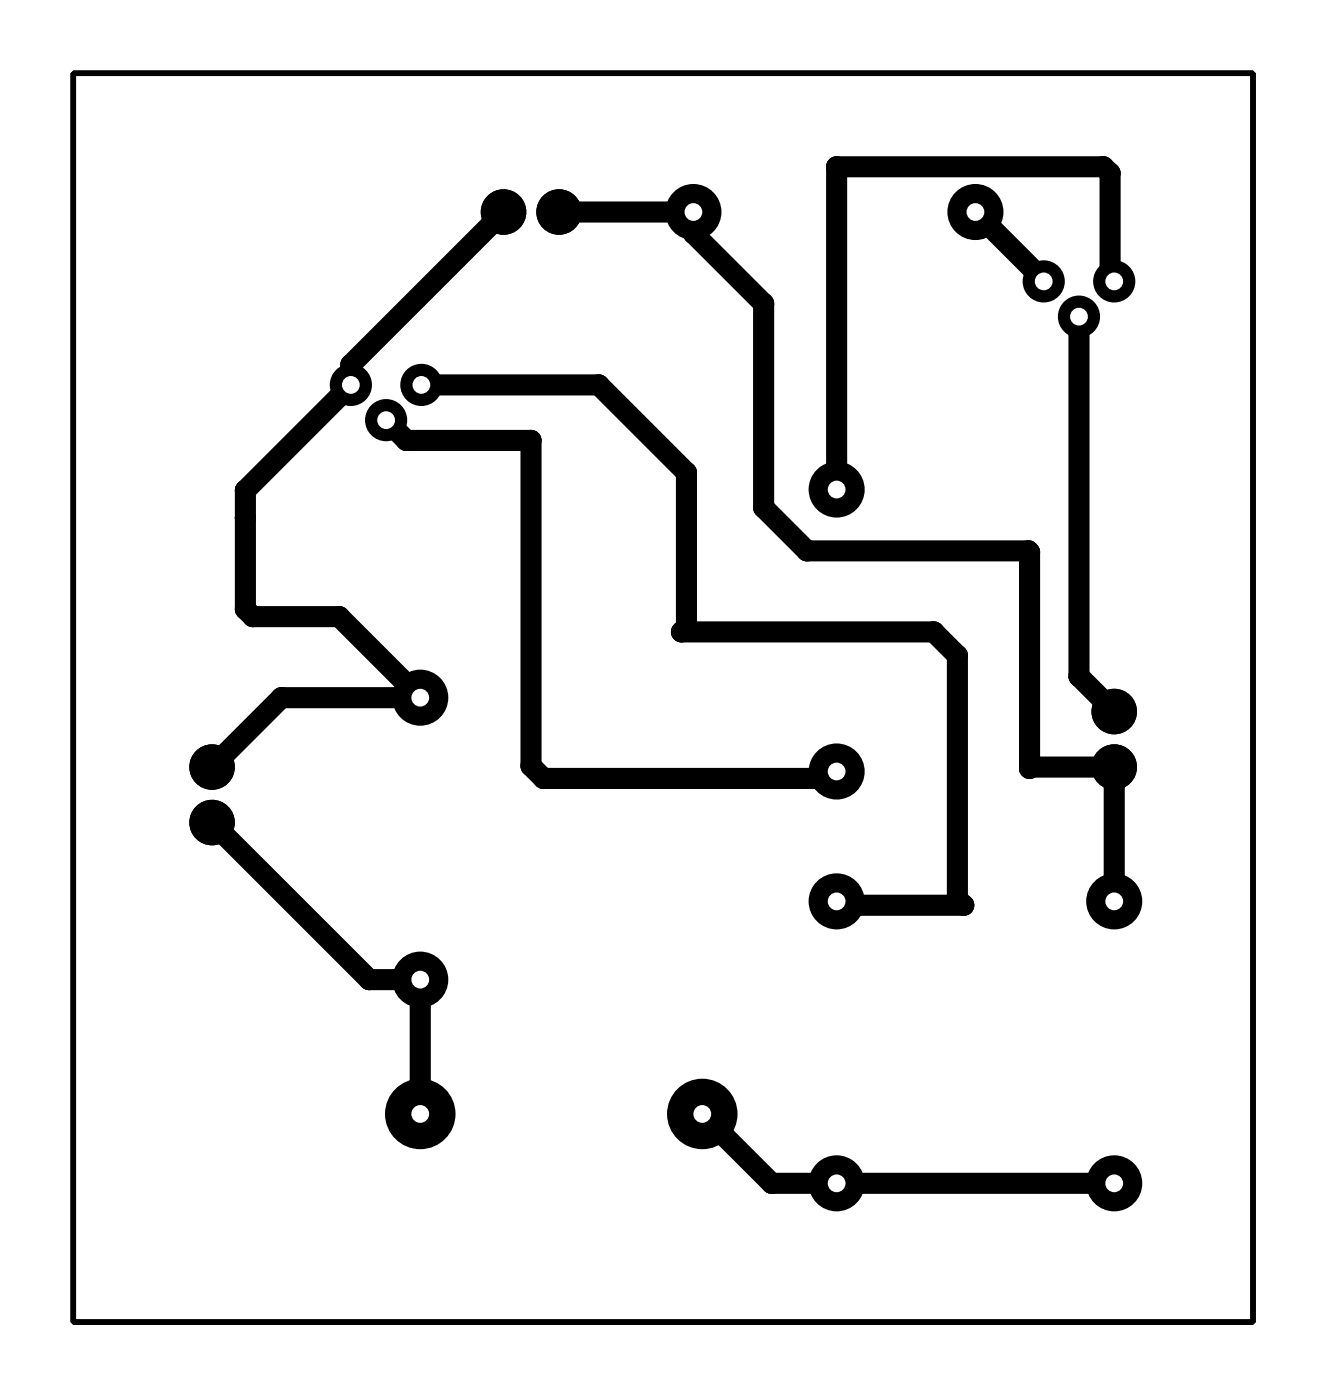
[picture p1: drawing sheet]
<svg xmlns="http://www.w3.org/2000/svg" width="48mm" height="50mm" viewBox="0 0 48 50" stroke-linecap="round" stroke-linejoin="round" font-family="sans-serif">
<g fill="#000">
<circle cx="8.8" cy="17.7" r=".38"/>
<circle cx="8.8" cy="18.7" r=".38"/>
<circle cx="12.6" cy="13.9" r=".76"/>
<circle cx="12.6" cy="13.1" r=".38"/>
<circle cx="13.9" cy="15.1" r=".76"/>
<circle cx="14.6" cy="15.9" r=".38"/>
<circle cx="15.2" cy="13.9" r=".76"/>
<circle cx="18.1" cy="7.6" r=".82"/>
<circle cx="19.1" cy="15.9" r=".38"/>
<circle cx="20.1" cy="7.6" r=".82"/>
<circle cx="21.6" cy="13.9" r=".38"/>
<circle cx="24.7" cy="17" r=".38"/>
<circle cx="25" cy="7.6" r="1.01"/>
<circle cx="25" cy="8.4" r=".38"/>
<circle cx="27.5" cy="18.3" r=".38"/>
<circle cx="27.5" cy="10.9" r=".38"/>
<circle cx="29.1" cy="19.8" r=".38"/>
<circle cx="30.1" cy="17.6" r="1.01"/>
<circle cx="30.1" cy="6" r=".38"/>
<circle cx="35.1" cy="7.6" r="1.01"/>
<circle cx="37" cy="19.8" r=".38"/>
<circle cx="37.1" cy="19.9" r=".38"/>
<circle cx="37.6" cy="10.1" r=".76"/>
<circle cx="37.6" cy="10.1" r=".38"/>
<circle cx="38.9" cy="11.4" r=".76"/>
<circle cx="39.7" cy="6" r=".38"/>
<circle cx="40" cy="6.2" r=".38"/>
<circle cx="40" cy="10" r=".38"/>
<circle cx="40.1" cy="10.1" r=".76"/>
<circle cx="7.6" cy="27.6" r=".82"/>
<circle cx="7.6" cy="29.6" r=".82"/>
<circle cx="8.8" cy="21.9" r=".38"/>
<circle cx="9.1" cy="22.2" r=".38"/>
<circle cx="10.1" cy="25.1" r=".38"/>
<circle cx="12.2" cy="22.2" r=".38"/>
<circle cx="13.3" cy="35.3" r=".38"/>
<circle cx="15.1" cy="35.3" r="1.01"/>
<circle cx="15.1" cy="25.1" r="1.01"/>
<circle cx="19.1" cy="27.6" r=".38"/>
<circle cx="19.6" cy="28" r=".38"/>
<circle cx="24.5" cy="22.8" r=".38"/>
<circle cx="24.7" cy="22.6" r=".38"/>
<circle cx="29.9" cy="28" r=".38"/>
<circle cx="30.1" cy="32.5" r="1.01"/>
<circle cx="30.1" cy="27.8" r="1.01"/>
<circle cx="30.3" cy="32.6" r=".38"/>
<circle cx="33.6" cy="22.8" r=".38"/>
<circle cx="34.5" cy="32.4" r=".38"/>
<circle cx="34.5" cy="23.6" r=".38"/>
<circle cx="34.7" cy="32.6" r=".38"/>
<circle cx="37.1" cy="27.7" r=".38"/>
<circle cx="37.1" cy="27.6" r=".38"/>
<circle cx="38.9" cy="24.4" r=".38"/>
<circle cx="40.1" cy="32.5" r="1.01"/>
<circle cx="40.1" cy="27.6" r=".82"/>
<circle cx="40.1" cy="25.6" r=".82"/>
<circle cx="15.1" cy="40.1" r="1.27"/>
<circle cx="15.1" cy="40.1" r="1.14"/>
<circle cx="25.3" cy="40.1" r="1.27"/>
<circle cx="27.8" cy="42.6" r=".38"/>
<circle cx="30.1" cy="42.6" r="1.01"/>
<circle cx="40.1" cy="42.6" r="1.01"/>
</g>
<path d="M2.6 2.6h42.5v45h-42.5z" fill="none" stroke="#000" stroke-width=".2"/>
<path d="M13.9 15.1l.7 .8h4.5v11.7l.5 .4h10.3l.2-.2M15.2 13.9h6.4l3.1 3.1v5.6l-.2 .2h9.1l.9 .8v8.8l.2 .2h-4.4l-.2-.1M18.1 7.6l-5.5 5.5v.8l-3.8 3.8v4.2l.3 .3h3.1l2.9 2.9h-5l-2.5 2.5M20.1 7.6h4.9v.8l2.5 2.5v7.4l1.6 1.5h7.9l.1 7.9 3-.1v4.9M35.1 7.6l2.5 2.5M38.9 11.4v13l1.2 1.2M40.1 10.1l-.1-.1v-3.8l-.3-.2h-9.6v11.6M7.6 29.6l5.7 5.7h1.8v4.8M25.3 40.1l2.5 2.5h12.3" fill="none" stroke="#000" stroke-width=".76"/>
<circle cx="15.1" cy="40.1" r=".32" fill="#fff"/>
<circle cx="25.3" cy="40.1" r="1.14" fill="#000"/>
<circle cx="25.3" cy="40.1" r=".32" fill="#fff"/>
<circle cx="12.6" cy="13.9" r=".63" fill="#000"/>
<circle cx="12.6" cy="13.9" r=".32" fill="#fff"/>
<circle cx="13.9" cy="15.1" r=".63" fill="#000"/>
<circle cx="13.9" cy="15.1" r=".32" fill="#fff"/>
<circle cx="15.2" cy="13.9" r=".63" fill="#000"/>
<circle cx="15.2" cy="13.9" r=".32" fill="#fff"/>
<circle cx="30.1" cy="32.5" r=".89" fill="#000"/>
<circle cx="30.1" cy="32.5" r=".32" fill="#fff"/>
<circle cx="30.1" cy="42.6" r=".89" fill="#000"/>
<circle cx="30.1" cy="42.6" r=".32" fill="#fff"/>
<circle cx="15.1" cy="25.1" r=".89" fill="#000"/>
<circle cx="15.1" cy="25.1" r=".32" fill="#fff"/>
<circle cx="15.1" cy="35.3" r=".89" fill="#000"/>
<circle cx="15.1" cy="35.3" r=".32" fill="#fff"/>
<circle cx="37.6" cy="10.1" r=".63" fill="#000"/>
<circle cx="37.6" cy="10.1" r=".32" fill="#fff"/>
<circle cx="38.9" cy="11.4" r=".63" fill="#000"/>
<circle cx="38.9" cy="11.4" r=".32" fill="#fff"/>
<circle cx="40.1" cy="10.1" r=".63" fill="#000"/>
<circle cx="40.1" cy="10.1" r=".32" fill="#fff"/>
<circle cx="30.1" cy="17.6" r=".89" fill="#000"/>
<circle cx="30.1" cy="17.6" r=".32" fill="#fff"/>
<circle cx="30.1" cy="27.8" r=".89" fill="#000"/>
<circle cx="30.1" cy="27.8" r=".32" fill="#fff"/>
<circle cx="35.1" cy="7.6" r=".89" fill="#000"/>
<circle cx="35.1" cy="7.6" r=".32" fill="#fff"/>
<circle cx="25" cy="7.6" r=".89" fill="#000"/>
<circle cx="25" cy="7.6" r=".32" fill="#fff"/>
<circle cx="40.1" cy="42.6" r=".89" fill="#000"/>
<circle cx="40.1" cy="42.6" r=".32" fill="#fff"/>
<circle cx="40.1" cy="32.5" r=".89" fill="#000"/>
<circle cx="40.1" cy="32.5" r=".32" fill="#fff"/>
<g fill="#000">
<circle cx="18.1" cy="7.6" r=".7"/>
<circle cx="20.1" cy="7.6" r=".7"/>
<circle cx="7.6" cy="27.6" r=".7"/>
<circle cx="7.6" cy="29.6" r=".7"/>
<circle cx="40.1" cy="25.6" r=".7"/>
<circle cx="40.1" cy="27.6" r=".7"/>
</g>
<path d="M2.6 2.6h42.5v45h-42.5z" fill="none" stroke="#000" stroke-width=".2"/>
</svg>
